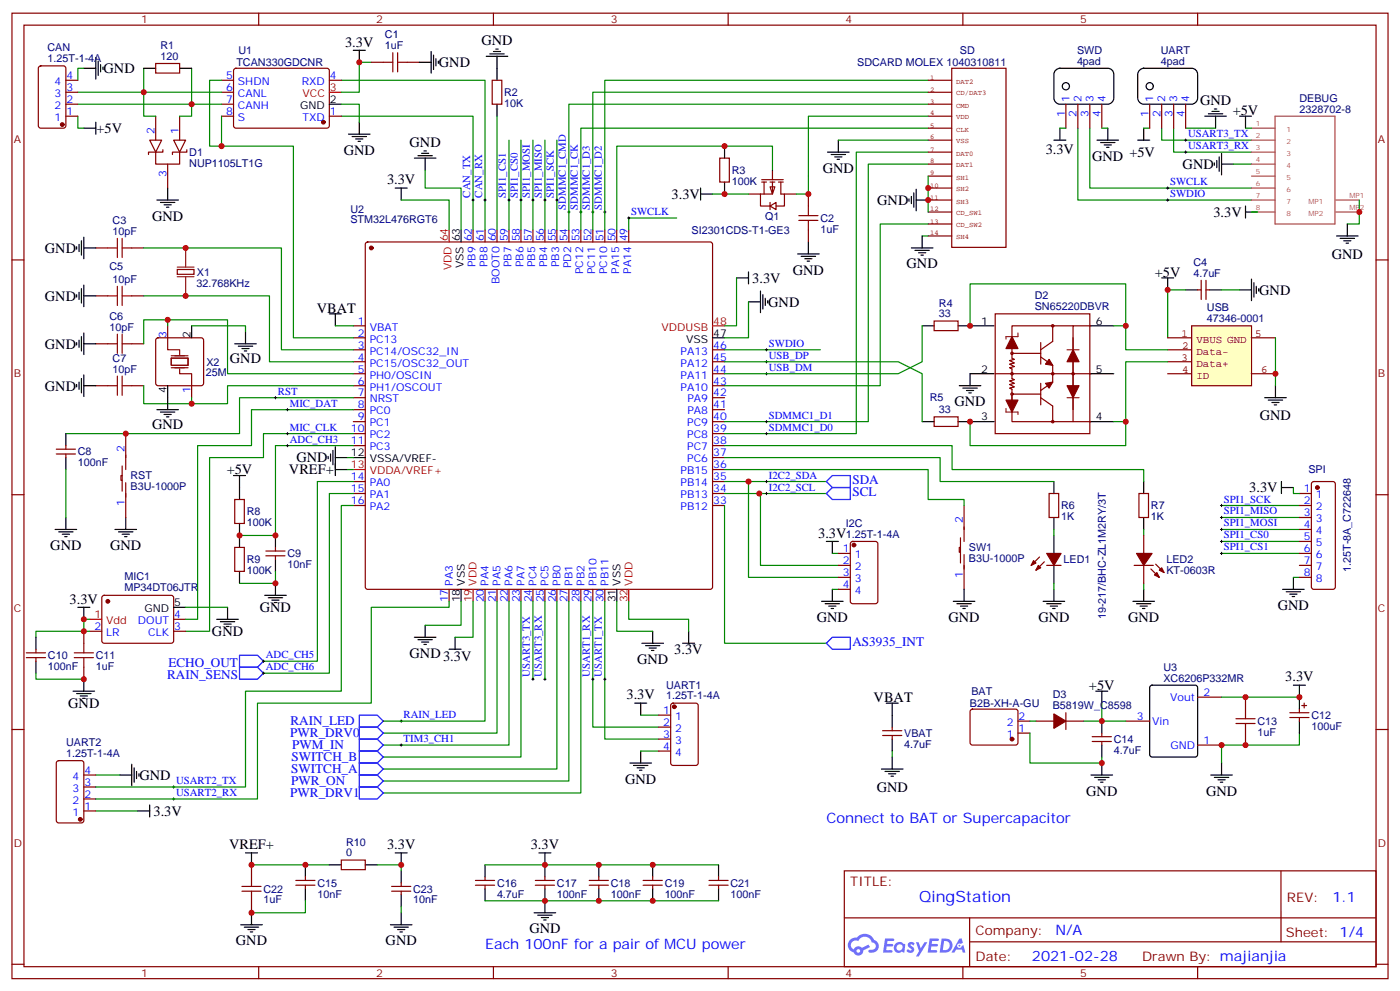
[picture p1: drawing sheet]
<svg xmlns="http://www.w3.org/2000/svg" width="412mm" height="292mm" viewBox="0 0 412 292" stroke-linecap="round" stroke-linejoin="round" font-family="sans-serif">
<defs><g id="words">
<text font-size="4.6" fill="#00f" x="270.8" y="265.5">QingStation</text>
<g font-size="4.2">
<text x="101.7" y="13.7">3.3V</text>
<text x="141.8" y="13.4">GND</text>
<text x="30.5" y="21.5">GND</text>
<text x="129.3" y="19.8">GND</text>
<text x="353.5" y="31">GND</text>
<text x="363.1" y="33.9">+5V</text>
<text x="28.4" y="39.2">+5V</text>
<text x="101.3" y="45.6">GND</text>
<text x="120.7" y="43.4">GND</text>
<text x="308" y="45.2">3.3V</text>
<text x="321.7" y="47.4">GND</text>
<text x="332.7" y="46.2">+5V</text>
<text x="242.4" y="50.9">GND</text>
<text x="348.4" y="49.8">GND</text>
<text x="114" y="54.3">3.3V</text>
<text x="197.9" y="58.6">3.3V</text>
<text x="44.8" y="65">GND</text>
<text x="258.4" y="60.3">GND</text>
<text x="357.4" y="63.9">3.3V</text>
<text x="13.2" y="74.5">GND</text>
<text x="392.3" y="76.2">GND</text>
<text x="221.6" y="83.3">3.3V</text>
<text x="233.5" y="80.9">GND</text>
<text x="267.1" y="79">GND</text>
<text x="340.2" y="81.5">+5V</text>
<text x="13.2" y="88.6">GND</text>
<text x="370.9" y="86.8">GND</text>
<text x="93.3" y="92.1">VBAT</text>
<text x="226.3" y="90.3">GND</text>
<text x="13.2" y="102.7">GND</text>
<text x="67.7" y="106.9">GND</text>
<text x="13.2" y="115">GND</text>
<text x="281.2" y="119.7">GND</text>
<text x="371.1" y="123.8">GND</text>
<text x="44.8" y="126.3">GND</text>
<text x="87.3" y="136.2">GND</text>
<text x="66.8" y="139.7">+5V</text>
<text x="85.1" y="139.7">VREF+</text>
<text x="368" y="145">3.3V</text>
<text x="14.8" y="161.9">GND</text>
<text x="32.5" y="161.9">GND</text>
<text x="241" y="158.4">3.3V</text>
<text x="20.5" y="177.8">3.3V</text>
<text x="376.4" y="179.6">GND</text>
<text x="76.6" y="180.3">GND</text>
<text x="240.6" y="183.2">GND</text>
<text x="279.4" y="183.1">GND</text>
<text x="305.9" y="183.1">GND</text>
<text x="332.3" y="183.1">GND</text>
<text x="62.4" y="187.3">GND</text>
<text x="120.7" y="193.8">GND3.3V</text>
<text x="187.7" y="195.5">GND</text>
<text x="198.6" y="192.6">3.3V</text>
<text x="320.8" y="203.2">+5V</text>
<text x="378.6" y="200.7">3.3V</text>
<text x="20.1" y="208.5">GND</text>
<text x="184.6" y="206">3.3V</text>
<text x="257.4" y="206.7">VBAT</text>
<text x="41.1" y="229.7">GND</text>
<text x="184.2" y="230.8">GND</text>
<text x="258.2" y="233.2">GND</text>
<text x="320" y="234.3">GND</text>
<text x="355.3" y="234.3">GND</text>
<text x="45.2" y="240.3">3.3V</text>
<text x="67.5" y="250.1">VREF+</text>
<text x="114" y="250.1">3.3V</text>
<text x="156.3" y="250.1">3.3V</text>
<text x="155.9" y="274.8">GND</text>
<text x="69.5" y="278.3">GND</text>
<text x="113.6" y="278.3">GND</text>
</g>
<g font-size="4.2" fill="#00f">
<text x="243.4" y="242.4">Connect to BAT or Supercapacitor</text>
<text x="392.5" y="265.7">1.1</text>
<text x="310.9" y="275.3">N/A</text>
<text x="142.9" y="279.4">Each 100nF for a pair of MCU power</text>
<text x="304" y="283.1">2021-02-28</text>
</g>
<g font-size="3.9" fill="#00f">
<text x="251.1" y="142.6">SDA</text>
<text x="251.1" y="146.1">SCL</text>
<text x="251.1" y="190.2">AS3935_INT</text>
<text x="49.6" y="196.5">ECHO_OUT</text>
<text x="49.2" y="200">RAIN_SENS</text>
<text x="85.6" y="213.6">RAIN_LED</text>
<text x="85.5" y="217.1">PWR_DRV0</text>
<text x="86.1" y="220.7">PWM_IN</text>
<text x="85.7" y="227.7">SWITCH_A</text>
<text x="85.8" y="224.2">SWITCH_B</text>
<text x="85.7" y="231.2">PWR_ON</text>
<text x="85.5" y="234.8">PWR_DRV1</text>
</g>
<g font-size="3.9" fill="#800">
<text x="250.5" y="261.1">TITLE:</text>
<text x="379.1" y="265.7">REV:</text>
<text x="287.4" y="275.3">Company:</text>
<text x="378.7" y="275.9">Sheet: 1/4</text>
<text x="287.4" y="282.9">Date:</text>
<text x="336.4" y="283">Drawn By: majianjia</text>
</g>
<g font-size="3.2" fill="#800">
<text x="41.6" y="6.9">1</text>
<text x="110.8" y="6.9">2</text>
<text x="179.9" y="6.9">3</text>
<text x="249.1" y="6.9">4</text>
<text x="318.2" y="6.9">5</text>
<text x="4.1" y="42">A</text>
<text x="405.9" y="42">A</text>
<text x="4.1" y="111.1">B</text>
<text x="405.9" y="111.1">B</text>
<text x="4.1" y="180.3">C</text>
<text x="405.9" y="180.3">C</text>
<text x="4.1" y="249.4">D</text>
<text x="405.9" y="249.4">D</text>
<text x="41.6" y="287.7">1</text>
<text x="110.8" y="287.7">2</text>
<text x="179.9" y="287.7">3</text>
<text x="249.1" y="287.7">4</text>
<text x="318.2" y="287.7">5</text>
</g>
<g font-size="3.2" fill="#000080">
<text x="113.4" y="11.3">C1</text>
<text x="14" y="15.1">CAN</text>
<text x="47.3" y="17.6">120</text>
<text x="47.3" y="14.4">R1</text>
<text x="70.2" y="15.9">U1</text>
<text x="113.4" y="14.5">1uF</text>
<text x="282.8" y="15.9">SD</text>
<text x="317.3" y="15.9">SWD</text>
<text x="341.9" y="15.9">UART</text>
<text x="14" y="18.3">1.25T-1-4A</text>
<text x="69.6" y="19.5">TCAN330GDCNR</text>
<text x="252.5" y="19.5">SDCARD MOLEX 1040310811</text>
<text x="317.3" y="19.1">4pad</text>
<text x="341.9" y="19.1">4pad</text>
<text x="148.5" y="28.3">R2</text>
<text x="382.8" y="30">DEBUG</text>
<text x="148.5" y="31.5">10K</text>
<text x="382.8" y="33.2">2328702-8</text>
<text x="55.7" y="45.9">D1</text>
<text x="55.7" y="49.1">NUP1105LT1G</text>
<text x="215.6" y="51.3">R3</text>
<text x="215.5" y="54.4">100K</text>
<text x="103.2" y="65.6">STM32L476RGT6</text>
<text x="103.2" y="62.6">U2</text>
<text x="225.4" y="64.7">Q1</text>
<text x="241.7" y="65.4">C2</text>
<text x="33.2" y="66">C3</text>
<text x="33.2" y="69.1">10pF</text>
<text x="203.7" y="68.8">SI2301CDS-T1-GE3</text>
<text x="241.7" y="68.5">1uF</text>
<text x="32.3" y="79.5">C5</text>
<text x="33.2" y="83.3">10pF</text>
<text x="58" y="81.3">X1</text>
<text x="351.5" y="81.5">4.7uF</text>
<text x="351.5" y="78.3">C4</text>
<text x="57.9" y="84.4">32.768KHz</text>
<text x="304.8" y="88.2">D2</text>
<text x="32.3" y="94.2">C6</text>
<text x="276.6" y="93.5">33</text>
<text x="276.6" y="90.3">R4</text>
<text x="304.8" y="91.3">SN65220DBVR</text>
<text x="355.5" y="94.9">47346-0001</text>
<text x="355.5" y="91.7">USB</text>
<text x="32.3" y="97.4">10pF</text>
<text x="33.2" y="106.6">C7</text>
<text x="60.8" y="107.7">X2</text>
<text x="33.2" y="109.7">10pF</text>
<text x="60.7" y="110.8">25M</text>
<text x="273.9" y="118.2">R5</text>
<text x="276.6" y="121.7">33</text>
<text x="22.9" y="137.3">100nF</text>
<text x="22.9" y="134.1">C8</text>
<text x="38.5" y="141.2">RST</text>
<text x="385.4" y="139.4">SPI</text>
<text x="38.5" y="144.4">B3U-1000P</text>
<text x="72.7" y="155">100K</text>
<text x="72.7" y="151.8">R8</text>
<text x="249.1" y="155.2">I2C</text>
<text x="312.6" y="153.2">1K</text>
<text x="312.6" y="150">R6</text>
<text x="339" y="153.2">1K</text>
<text x="339" y="150">R7</text>
<text x="249.1" y="158.3">1.25T-1-4A</text>
<text x="72.7" y="165.9">R9</text>
<text x="84.7" y="167.3">10nF</text>
<text x="84.7" y="164.1">C9</text>
<text x="285.4" y="165.6">B3U-1000P</text>
<text x="285.4" y="162.4">SW1</text>
<text x="313.3" y="165.9">LED1</text>
<text x="343.6" y="165.9">LED2</text>
<text x="36.6" y="170.9">MIC1</text>
<text x="72.7" y="169.1">100K</text>
<text x="343.6" y="169">KT-0603R</text>
<text x="397.9" y="168.4" transform="rotate(-90 397.9 168.4)">1.25T-8A_C722648</text>
<text x="36.6" y="174.2">MP34DT06JTR</text>
<text x="325.7" y="182.4" transform="rotate(-90 325.7 182.4)">19-217/BHC-ZL1M2RY/3T</text>
<text x="14.1" y="197.3">100nF</text>
<text x="14.1" y="194.1">C10</text>
<text x="28.2" y="197.3">1uF</text>
<text x="28.2" y="194.1">C11</text>
<text x="342.7" y="197.6">U3</text>
<text x="196.2" y="202.8">UART1</text>
<text x="342.7" y="200.7">XC6206P332MR</text>
<text x="196.2" y="205.9">1.25T-1-4A</text>
<text x="285.7" y="208.2">B2B-XH-A-GU</text>
<text x="286.1" y="204.7">BAT</text>
<text x="310.1" y="208.8">B5819W_C8598</text>
<text x="310.1" y="205.7">D3</text>
<text x="370.4" y="213.5">C13</text>
<text x="386.3" y="215">100uF</text>
<text x="386.3" y="211.7">C12</text>
<text x="19.5" y="219.8">UART2</text>
<text x="266.3" y="220.2">4.7uF</text>
<text x="266.4" y="217">VBAT</text>
<text x="328.1" y="222">4.7uF</text>
<text x="328.1" y="218.8">C14</text>
<text x="370.4" y="216.7">1uF</text>
<text x="19.5" y="223">1.25T-1-4A</text>
<text x="102" y="249.1">R10</text>
<text x="102" y="252.2">0</text>
<text x="77.6" y="262.9">C22</text>
<text x="93.5" y="261.1">C15</text>
<text x="121.7" y="262.9">C23</text>
<text x="146.4" y="261.1">C16</text>
<text x="164" y="261.1">C17</text>
<text x="179.9" y="261.1">C18</text>
<text x="195.8" y="261.1">C19</text>
<text x="215.2" y="261.1">C21</text>
<text x="77.6" y="266.1">1uF</text>
<text x="93.5" y="264.3">10nF</text>
<text x="121.7" y="266.1">10nF</text>
<text x="146.4" y="264.3">4.7uF</text>
<text x="164" y="264.3">100nF</text>
<text x="179.9" y="264.3">100nF</text>
<text x="195.8" y="264.3">100nF</text>
<text x="215.2" y="264.3">100nF</text>
</g>
<g font-size="3.2" fill="#00f">
<text x="19.6" y="23.3">4</text>
<text x="66.6" y="23.3">5</text>
<text x="97.2" y="23.3">4</text>
<text x="16.1" y="28.6">3</text>
<text x="16.1" y="25">4</text>
<text x="19.6" y="26.8">3</text>
<text x="66.6" y="26.8">6</text>
<text x="70.1" y="25">SHDN</text>
<text x="70.1" y="28.6">CANL</text>
<text x="88.9" y="25">RXD</text>
<text x="315" y="30" transform="rotate(-90 315 30)">1</text>
<text x="318.6" y="30" transform="rotate(-90 318.6 30)">2</text>
<text x="322.1" y="30" transform="rotate(-90 322.1 30)">3</text>
<text x="325.6" y="30" transform="rotate(-90 325.6 30)">4</text>
<text x="339.7" y="30" transform="rotate(-90 339.7 30)">1</text>
<text x="343.3" y="30" transform="rotate(-90 343.3 30)">2</text>
<text x="346.8" y="30" transform="rotate(-90 346.8 30)">3</text>
<text x="350.3" y="30" transform="rotate(-90 350.3 30)">4</text>
<text x="16.1" y="35.6">1</text>
<text x="16.1" y="32.1">2</text>
<text x="19.6" y="33.9">1</text>
<text x="19.6" y="30.3">2</text>
<text x="66.6" y="30.3">7</text>
<text x="66.6" y="33.9">8</text>
<text x="70.1" y="32.1">CANH</text>
<text x="70.1" y="35.6">S</text>
<text x="89.1" y="35.6">TXD</text>
<text x="97.2" y="33.9">1</text>
<text x="313.6" y="34.5" transform="rotate(-90 313.6 34.5)">1</text>
<text x="317.1" y="34.5" transform="rotate(-90 317.1 34.5)">2</text>
<text x="320.7" y="34.5" transform="rotate(-90 320.7 34.5)">3</text>
<text x="324.2" y="34.5" transform="rotate(-90 324.2 34.5)">4</text>
<text x="338.3" y="34.5" transform="rotate(-90 338.3 34.5)">1</text>
<text x="341.8" y="34.5" transform="rotate(-90 341.8 34.5)">2</text>
<text x="345.4" y="34.5" transform="rotate(-90 345.4 34.5)">3</text>
<text x="348.9" y="34.5" transform="rotate(-90 348.9 34.5)">4</text>
<text x="45.5" y="39.5" transform="rotate(-90 45.5 39.5)">2</text>
<text x="52.6" y="39.5" transform="rotate(-90 52.6 39.5)">1</text>
<text x="350" y="40.4">USART3_TX</text>
<text x="350" y="43.9">USART3_RX</text>
<text x="49" y="52.1" transform="rotate(-90 49 52.1)">3</text>
<text x="138.5" y="58.2" transform="rotate(-90 138.5 58.2)">CAN_TX</text>
<text x="142" y="58.2" transform="rotate(-90 142 58.2)">CAN_RX</text>
<text x="149" y="58.2" transform="rotate(-90 149 58.2)">SPI1_CS1</text>
<text x="152.6" y="58.2" transform="rotate(-90 152.6 58.2)">SPI1_CS0</text>
<text x="156.1" y="58.2" transform="rotate(-90 156.1 58.2)">SPI1_MOSI</text>
<text x="159.6" y="58.2" transform="rotate(-90 159.6 58.2)">SPI1_MISO</text>
<text x="163.2" y="58.2" transform="rotate(-90 163.2 58.2)">SPI1_SCK</text>
<text x="344.7" y="58">SWDIO</text>
<text x="344.7" y="54.5">SWCLK</text>
<text x="166.7" y="61.7" transform="rotate(-90 166.7 61.7)">SDMMC1_CMD</text>
<text x="170.2" y="61.7" transform="rotate(-90 170.2 61.7)">SDMMC1_CK</text>
<text x="173.7" y="61.7" transform="rotate(-90 173.7 61.7)">SDMMC1_D3</text>
<text x="177.3" y="61.7" transform="rotate(-90 177.3 61.7)">SDMMC1_D2</text>
<text x="185.9" y="63.3">SWCLK</text>
<text x="139" y="71.1" transform="rotate(-90 139 71.1)">62</text>
<text x="142.5" y="71.1" transform="rotate(-90 142.5 71.1)">61</text>
<text x="146" y="71.1" transform="rotate(-90 146 71.1)">60</text>
<text x="149.6" y="71.1" transform="rotate(-90 149.6 71.1)">59</text>
<text x="153.1" y="71.1" transform="rotate(-90 153.1 71.1)">58</text>
<text x="156.6" y="71.1" transform="rotate(-90 156.6 71.1)">57</text>
<text x="160.2" y="71.1" transform="rotate(-90 160.2 71.1)">56</text>
<text x="163.7" y="71.1" transform="rotate(-90 163.7 71.1)">55</text>
<text x="167.2" y="71.1" transform="rotate(-90 167.2 71.1)">54</text>
<text x="170.7" y="71.1" transform="rotate(-90 170.7 71.1)">53</text>
<text x="174.3" y="71.1" transform="rotate(-90 174.3 71.1)">52</text>
<text x="177.8" y="71.1" transform="rotate(-90 177.8 71.1)">51</text>
<text x="181.3" y="71.1" transform="rotate(-90 181.3 71.1)">50</text>
<text x="184.9" y="71.1" transform="rotate(-90 184.9 71.1)">49</text>
<text x="140.1" y="78.7" transform="rotate(-90 140.1 78.7)">PB9</text>
<text x="143.6" y="78.7" transform="rotate(-90 143.6 78.7)">PB8</text>
<text x="147.1" y="83.7" transform="rotate(-90 147.1 83.7)">BOOT0</text>
<text x="150.6" y="78.7" transform="rotate(-90 150.6 78.7)">PB7</text>
<text x="154.2" y="78.7" transform="rotate(-90 154.2 78.7)">PB6</text>
<text x="157.7" y="78.7" transform="rotate(-90 157.7 78.7)">PB5</text>
<text x="161.2" y="78.7" transform="rotate(-90 161.2 78.7)">PB4</text>
<text x="164.7" y="78.7" transform="rotate(-90 164.7 78.7)">PB3</text>
<text x="168.3" y="78.9" transform="rotate(-90 168.3 78.9)">PD2</text>
<text x="171.8" y="80.7" transform="rotate(-90 171.8 80.7)">PC12</text>
<text x="175.3" y="80.7" transform="rotate(-90 175.3 80.7)">PC11</text>
<text x="178.9" y="80.7" transform="rotate(-90 178.9 80.7)">PC10</text>
<text x="182.4" y="80.7" transform="rotate(-90 182.4 80.7)">PA15</text>
<text x="185.9" y="80.7" transform="rotate(-90 185.9 80.7)">PA14</text>
<text x="105.4" y="95.6">1</text>
<text x="49" y="99.5" transform="rotate(-90 49 99.5)">3</text>
<text x="105.4" y="99.1">2</text>
<text x="108.9" y="97.4">VBAT</text>
<text x="108.9" y="100.9">PC13</text>
<text x="105.4" y="102.7">3</text>
<text x="105.4" y="106.2">4</text>
<text x="108.9" y="104.4">PC14/OSC32_IN</text>
<text x="108.9" y="108">PC15/OSC32_OUT</text>
<text x="200.5" y="108">PA12</text>
<text x="200.5" y="104.4">PA13</text>
<text x="210.1" y="106.2">45</text>
<text x="210.1" y="102.7">46</text>
<text x="226.5" y="105.7">USB_DP</text>
<text x="226.5" y="102.1">SWDIO</text>
<text x="105.4" y="109.7">5</text>
<text x="105.4" y="113.2">6</text>
<text x="108.9" y="111.5">PH0/OSCIN</text>
<text x="200.5" y="111.5">PA11</text>
<text x="210.1" y="113.2">43</text>
<text x="210.1" y="109.7">44</text>
<text x="226.5" y="109.2">USB_DM</text>
<text x="56.1" y="115.6" transform="rotate(-90 56.1 115.6)">1</text>
<text x="81.8" y="116.2">RST</text>
<text x="85.4" y="119.8">MIC_DAT</text>
<text x="105.4" y="116.8">7</text>
<text x="108.9" y="115">PH1/OSCOUT</text>
<text x="108.9" y="118.5">NRST</text>
<text x="200.5" y="115">PA10</text>
<text x="202.5" y="118.5">PA9</text>
<text x="210.1" y="116.8">42</text>
<text x="105.4" y="120.3">8</text>
<text x="105.4" y="123.8">9</text>
<text x="108.9" y="122.1">PC0</text>
<text x="108.9" y="125.6">PC1</text>
<text x="202.5" y="125.6">PC9</text>
<text x="202.5" y="122.1">PA8</text>
<text x="210.1" y="123.8">40</text>
<text x="210.1" y="120.3">41</text>
<text x="226.5" y="123.3">SDMMC1_D1</text>
<text x="85.4" y="130.4">ADC_CH3</text>
<text x="85.4" y="126.8">MIC_CLK</text>
<text x="103.4" y="127.4">10</text>
<text x="103.4" y="130.9">11</text>
<text x="108.9" y="129.1">PC2</text>
<text x="202.5" y="129.1">PC8</text>
<text x="210.1" y="130.9">38</text>
<text x="210.1" y="127.4">39</text>
<text x="226.5" y="126.8">SDMMC1_D0</text>
<text x="36.7" y="133" transform="rotate(-90 36.7 133)">2</text>
<text x="108.9" y="132.6">PC3</text>
<text x="202.5" y="136.2">PC6</text>
<text x="202.5" y="132.6">PC7</text>
<text x="210.1" y="137.9">36</text>
<text x="210.1" y="134.4">37</text>
<text x="103.4" y="141.5">14</text>
<text x="108.9" y="143.2">PA0</text>
<text x="200.5" y="143.2">PB14</text>
<text x="200.5" y="139.7">PB15</text>
<text x="210.1" y="141.5">35</text>
<text x="226.5" y="140.9">I2C2_SDA</text>
<text x="36.7" y="149.1" transform="rotate(-90 36.7 149.1)">1</text>
<text x="103.4" y="145">15</text>
<text x="103.4" y="148.5">16</text>
<text x="108.9" y="146.8">PA1</text>
<text x="200.5" y="146.8">PB13</text>
<text x="210.1" y="148.5">33</text>
<text x="210.1" y="145">34</text>
<text x="226.5" y="144.5">I2C2_SCL</text>
<text x="360.5" y="148">SPI1_SCK</text>
<text x="384.1" y="145">1</text>
<text x="384.1" y="148.5">2</text>
<text x="387.6" y="146.8">1</text>
<text x="108.9" y="150.3">PA2</text>
<text x="200.5" y="150.3">PB12</text>
<text x="283.6" y="154.2" transform="rotate(-90 283.6 154.2)">2</text>
<text x="360.5" y="151.5">SPI1_MISO</text>
<text x="360.5" y="155">SPI1_MOSI</text>
<text x="384.1" y="152">3</text>
<text x="384.1" y="155.6">4</text>
<text x="387.6" y="150.3">2</text>
<text x="387.6" y="153.8">3</text>
<text x="360.5" y="158.6">SPI1_CS0</text>
<text x="384.1" y="159.1">5</text>
<text x="387.6" y="157.3">4</text>
<text x="387.6" y="160.9">5</text>
<text x="248.3" y="162.6">1</text>
<text x="248.3" y="166.2">2</text>
<text x="251.8" y="164.4">1</text>
<text x="251.8" y="167.9">2</text>
<text x="360.5" y="162.1">SPI1_CS1</text>
<text x="384.1" y="162.6">6</text>
<text x="384.1" y="166.2">7</text>
<text x="387.6" y="164.4">6</text>
<text x="387.6" y="167.9">7</text>
<text x="133.3" y="172.5" transform="rotate(-90 133.3 172.5)">PA3</text>
<text x="143.9" y="172.5" transform="rotate(-90 143.9 172.5)">PA4</text>
<text x="147.5" y="172.5" transform="rotate(-90 147.5 172.5)">PA5</text>
<text x="151" y="172.5" transform="rotate(-90 151 172.5)">PA6</text>
<text x="154.5" y="172.5" transform="rotate(-90 154.5 172.5)">PA7</text>
<text x="158" y="172.5" transform="rotate(-90 158 172.5)">PC4</text>
<text x="161.6" y="172.5" transform="rotate(-90 161.6 172.5)">PC5</text>
<text x="165.1" y="172.5" transform="rotate(-90 165.1 172.5)">PB0</text>
<text x="168.6" y="172.5" transform="rotate(-90 168.6 172.5)">PB1</text>
<text x="172.2" y="172.5" transform="rotate(-90 172.2 172.5)">PB2</text>
<text x="175.7" y="172.5" transform="rotate(-90 175.7 172.5)">PB10</text>
<text x="179.2" y="172.5" transform="rotate(-90 179.2 172.5)">PB11</text>
<text x="248.3" y="169.7">3</text>
<text x="248.3" y="173.2">4</text>
<text x="251.8" y="171.4">3</text>
<text x="283.6" y="170.3" transform="rotate(-90 283.6 170.3)">1</text>
<text x="384.1" y="169.7">8</text>
<text x="387.6" y="171.4">8</text>
<text x="131.9" y="177.4" transform="rotate(-90 131.9 177.4)">17</text>
<text x="142.5" y="177.4" transform="rotate(-90 142.5 177.4)">20</text>
<text x="146" y="177.4" transform="rotate(-90 146 177.4)">21</text>
<text x="149.6" y="177.4" transform="rotate(-90 149.6 177.4)">22</text>
<text x="153.1" y="177.4" transform="rotate(-90 153.1 177.4)">23</text>
<text x="156.6" y="177.4" transform="rotate(-90 156.6 177.4)">24</text>
<text x="160.2" y="177.4" transform="rotate(-90 160.2 177.4)">25</text>
<text x="163.7" y="177.4" transform="rotate(-90 163.7 177.4)">26</text>
<text x="167.2" y="177.4" transform="rotate(-90 167.2 177.4)">27</text>
<text x="170.7" y="177.4" transform="rotate(-90 170.7 177.4)">28</text>
<text x="174.3" y="177.4" transform="rotate(-90 174.3 177.4)">29</text>
<text x="177.8" y="177.4" transform="rotate(-90 177.8 177.4)">30</text>
<text x="251.8" y="175">4</text>
<text x="27.8" y="185.6">2</text>
<text x="40.6" y="183.8">DOUT</text>
<text x="51.3" y="185.6">3</text>
<text x="51.3" y="182">4</text>
<text x="31.3" y="187.3">LR</text>
<text x="43.7" y="187.3">CLK</text>
<text x="78.3" y="193.9">ADC_CH5</text>
<text x="78.3" y="197.4">ADC_CH6</text>
<text x="156.1" y="199.3" transform="rotate(-90 156.1 199.3)">USART3_TX</text>
<text x="159.6" y="199.3" transform="rotate(-90 159.6 199.3)">USART3_RX</text>
<text x="173.7" y="199.3" transform="rotate(-90 173.7 199.3)">USART1_RX</text>
<text x="177.3" y="199.3" transform="rotate(-90 177.3 199.3)">USART1_TX</text>
<text x="344.7" y="206.4">Vout</text>
<text x="354.5" y="205">2</text>
<text x="118.9" y="211.5">RAIN_LED</text>
<text x="195.4" y="210.3">1</text>
<text x="195.4" y="213.8">2</text>
<text x="198.9" y="212">1</text>
<text x="198.9" y="215.5">2</text>
<text x="296.5" y="213.8">2</text>
<text x="300" y="215.5">1</text>
<text x="300" y="212">2</text>
<text x="334.9" y="212">3</text>
<text x="339.4" y="213.4">Vin</text>
<text x="118.9" y="218.5">TIM3_CH1</text>
<text x="195.4" y="217.3">3</text>
<text x="195.4" y="220.8">4</text>
<text x="198.9" y="219.1">3</text>
<text x="296.5" y="217.3">1</text>
<text x="344.8" y="220.5">GND</text>
<text x="354.5" y="219.1">1</text>
<text x="24.9" y="227.9">4</text>
<text x="198.9" y="222.6">4</text>
<text x="21.4" y="233.2">3</text>
<text x="21.4" y="229.7">4</text>
<text x="24.9" y="231.4">3</text>
<text x="51.9" y="230.9">USART2_TX</text>
<text x="21.4" y="236.7">2</text>
<text x="24.9" y="238.5">1</text>
<text x="24.9" y="234.9">2</text>
<text x="51.9" y="234.4">USART2_RX</text>
<text x="21.4" y="240.2">1</text>
</g>
<g font-size="3.2" fill="#f00">
<text x="89.1" y="28.6">VCC</text>
<text x="97.2" y="26.8">3</text>
<text x="131.9" y="71.1" transform="rotate(-90 131.9 71.1)">64</text>
<text x="133" y="79.6" transform="rotate(-90 133 79.6)">VDD</text>
<text x="210.1" y="95.6">48</text>
<text x="194.9" y="97.4">VDDUSB</text>
<text x="103.4" y="137.9">13</text>
<text x="108.9" y="139.7">VDDA/VREF+</text>
<text x="140.4" y="172.5" transform="rotate(-90 140.4 172.5)">VDD</text>
<text x="186.3" y="172.5" transform="rotate(-90 186.3 172.5)">VDD</text>
<text x="139" y="177.4" transform="rotate(-90 139 177.4)">19</text>
<text x="184.9" y="177.4" transform="rotate(-90 184.9 177.4)">32</text>
<text x="27.8" y="182">1</text>
<text x="31.3" y="183.8">Vdd</text>
</g>
<g font-size="3.2">
<text x="88.4" y="32.1">GND</text>
<text x="97.2" y="30.3">2</text>
<text x="135.5" y="71.1" transform="rotate(-90 135.5 71.1)">63</text>
<text x="136.5" y="79.1" transform="rotate(-90 136.5 79.1)">VSS</text>
<text x="289" y="95.6">1</text>
<text x="322.8" y="95.6">6</text>
<text x="56.1" y="99.5" transform="rotate(-90 56.1 99.5)">2</text>
<text x="202.1" y="100.9">VSS</text>
<text x="210.1" y="99.1">47</text>
<text x="289" y="109.7">2</text>
<text x="322.8" y="109.7">5</text>
<text x="49" y="115.6" transform="rotate(-90 49 115.6)">4</text>
<text x="289" y="123.8">3</text>
<text x="322.8" y="123.8">4</text>
<text x="103.4" y="134.4">12</text>
<text x="108.9" y="136.2">VSSA/VREF-</text>
<text x="136.9" y="172.5" transform="rotate(-90 136.9 172.5)">VSS</text>
<text x="182.7" y="172.5" transform="rotate(-90 182.7 172.5)">VSS</text>
<text x="51.3" y="178.5">5</text>
<text x="135.5" y="177.4" transform="rotate(-90 135.5 177.4)">18</text>
<text x="181.3" y="177.4" transform="rotate(-90 181.3 177.4)">31</text>
<text x="42.6" y="180.3">GND</text>
</g>
<g font-size="3.2" fill="#840000">
<text x="348.1" y="99.1">1</text>
<text x="352.4" y="101">VBUS GND</text>
<text x="369.7" y="99.1">5</text>
<text x="348.1" y="106.2">3</text>
<text x="348.2" y="102.7">2</text>
<text x="352.4" y="104.5">Data-</text>
<text x="348.2" y="109.7">4</text>
<text x="352.4" y="108">Data+</text>
<text x="352.4" y="111.6">ID</text>
<text x="371.5" y="109.7">6</text>
</g>
<g font-size="2.1" fill="#840000">
<text x="274" y="23.6">1</text>
<text x="274" y="27">2</text>
<text x="281.7" y="24.7">DAT2</text>
<text x="281.7" y="28">CD/DAT3</text>
<text x="274" y="30.7">3</text>
<text x="274" y="34">4</text>
<text x="281.7" y="31.7">CMD</text>
<text x="281.7" y="35.1">VDD</text>
<text x="274" y="37.7">5</text>
<text x="274" y="41.1">6</text>
<text x="281.7" y="38.8">CLK</text>
<text x="274" y="44.8">7</text>
<text x="281.7" y="42.1">VSS</text>
<text x="281.7" y="45.8">DAT0</text>
<text x="274" y="48.1">8</text>
<text x="274" y="51.6">9</text>
<text x="281.7" y="49.2">DAT1</text>
<text x="281.7" y="52.9">SH1</text>
<text x="274" y="55.4">10</text>
<text x="274" y="58.9">11</text>
<text x="281.7" y="56.2">SH2</text>
<text x="281.7" y="59.9">SH3</text>
<text x="274" y="62.2">12</text>
<text x="274" y="65.9">13</text>
<text x="281.7" y="63.3">CD_SW1</text>
<text x="274" y="69.3">14</text>
<text x="281.7" y="67">CD_SW2</text>
<text x="281.7" y="70.4">SH4</text>
</g>
<g font-size="2.1" fill="#a54b4b">
<text x="370" y="37.1">1</text>
<text x="370" y="40.6">2</text>
<text x="379" y="38.8">1</text>
<text x="370" y="44.1">3</text>
<text x="370" y="47.6">4</text>
<text x="379" y="42.3">2</text>
<text x="379" y="45.8">3</text>
<text x="370" y="51.2">5</text>
<text x="379" y="49.4">4</text>
<text x="379" y="52.9">5</text>
<text x="370" y="54.7">6</text>
<text x="370" y="58.2">7</text>
<text x="379" y="56.4">6</text>
<text x="379" y="60">7</text>
<text x="385.5" y="60">MP1</text>
<text x="397.5" y="58.2">MP1</text>
<text x="370" y="61.7">8</text>
<text x="379" y="63.5">8</text>
<text x="385.5" y="63.5">MP2</text>
<text x="397.5" y="61.7">MP2</text>
</g>
</g></defs>
<g fill="none" stroke="#870000" stroke-width=".35">
<path d="M3.5 3.9h405.4v284.3h-405.4zM7.1 7.4h398.2v277.3h-398.2zM76.2 3.9v3.5M145.3 3.9v3.5M214.5 3.9v3.5M283.6 3.9v3.5M352.8 3.9v3.5M3.5 76.6h3.6M405.3 76.6h3.6M3.5 145.7h3.6M405.3 145.7h3.6M3.5 214.8h3.6"/>
<path d="M405.3 214.8h3.6M248.7 256.5h156.6v28.2h-156.6zM377.3 256.5v20.9M248.7 270.3h156.5M285.6 277.4h119.6M285.6 270.3v14.1M3.5 284h3.6M76.2 284.7v3.5M145.3 284.7v3.5M214.5 284.7v3.5M283.6 284.7v3.5M352.8 284.7v3.5"/>
<path d="M405.3 284h3.6"/>
</g>
<g fill="#5487ff">
<path d="M267.7 277.6a1.22 1.22 0 0 1 1.7 .3l-.4 .6a.47 .47 0 0 0-.3-.4 .47 .47 0 0 0-.5 .2l.1 .2a1.14 1.14 0 0 1 .8 1.8 1.14 1.14 0 0 1-1.9-.1l-.2-.1 .5-.6 .7 .4a.29 .29 0 0 0 .3-.2 .29 .29 0 0 0-.2-.3 1.04 1.04 0 0 1-.6-1.8z"/>
<path d="M260.7 276.4h2.4l.3 .2-.2 .5h-1.8l-.1 .9h1.5l.3 .4-.3 .3h-1.6l-.2 1.1 1.7 .1 .2 .3-.2 .3-2.6 .1z"/>
<path d="M273.8 276.4h2.4l.3 .2-.1 .5h-1.8l-.2 .9h1.6l.3 .4-.4 .3h-1.6l-.1 1.1 1.7 .1 .2 .3-.2 .3h-2.6z"/>
<path d="M282.6 276.4h.7l.3 1.3-.6 .3a.69 .69 0 0 0-1 .2 .69 .69 0 0 0 .4 1 .69 .69 0 0 0 .9-.6l.5-.3 .6 2.2h-.8l-.2-.8h-1.8l-.5 .8h-.8z"/>
<path d="M269.8 277.5h.8l.6 1.8 1.1-1.8h.9l-2.6 4.2h-.8l.9-1.6z"/>
<path d="M277.4 276.4l-.6 4.2h1.3a2.11 2.11 0 0 0 2.5-2.2 2.11 2.11 0 0 0-2.5-2zM278.1 277.1a1.39 1.39 0 0 1 1.7 1.5 1.39 1.39 0 0 1-1.8 1.2h-.3z"/>
<path d="M263.7 278a1.54 1.54 0 0 0-.1 2.2 1.54 1.54 0 0 0 2.2 .1l.6 .3 .3-2.3-.2-.3h-.4a1.49 1.49 0 0 0-2.4 0zM264 279a.94 .94 0 0 1 1.8 0 .94 .94 0 0 1-1.8 0z"/>
<path d="M250.4 276.8a2.18 2.18 0 0 0 1.1 3.7 1.44 1.44 0 0 0 1.6 .9 1.44 1.44 0 0 0 1.2-1.5l2-1-.5-.7-1.9 1a1.47 1.47 0 0 0-2.4 .4 1.39 1.39 0 0 1-.7-1.9 1.39 1.39 0 0 1 2-.5 2.12 2.12 0 0 1 2.2-1.3 2.12 2.12 0 0 1 1.9 1.7 1.14 1.14 0 0 1 1.1 1.4 1.14 1.14 0 0 1-1.7 .7 .43 .43 0 0 0-.5 .4 .43 .43 0 0 0 .4 .5 1.98 1.98 0 0 0 2.5-1.3 1.98 1.98 0 0 0-1.2-2.5 3.1 3.1 0 0 0-5.3-.7l-.9 .1zM252.3 280.1a.55 .55 0 0 1 1.1 0 .55 .55 0 0 1-1.1 0z"/>
<circle cx="282.6" cy="278.5" r=".26"/>
</g>
<g fill="none" stroke="#870000" stroke-width=".35">
<path d="M145 23.6h2.8v7.1h-2.8zM28.2 73h3.5M38.8 73h3.5M52.2 79.4h4.9v1.4h-4.9zM107.8 71.5l.5-.2h100.9l.5 .2 .2 .5v100.9l-.2 .5-.5 .2h-100.9l-.5-.3-.2-.4v-100.9zM139.3 67.7v3.6M142.9 67.7v3.6M146.4 67.7v3.6M149.9 67.7v3.6M153.5 67.7v3.6M157 67.7v3.6M160.5 67.7v3.6"/>
<path d="M164 67.7v3.6M167.6 67.7v3.6M171.1 67.7v3.6M174.6 67.7v3.6M178.2 67.7v3.6M181.7 67.7v3.6M185.2 67.7v3.6M28.2 87.1h3.5M38.8 87.1h3.5M46.1 99.7l.5-.2h12.7l.5 .2 .2 .5v12.7l-.3 .5-.4 .2h-12.7l-.5-.2-.2-.5v-12.7zM49.4 96v3.5M104.1 96h3.5"/>
<path d="M104.1 99.5h3.5M28.2 113.6h3.5M28.2 101.2h3.5M38.8 113.6h3.5M38.8 101.2h3.5M56.4 113.6v3.5M104.1 103h3.5M104.1 106.5h3.5M104.1 110.1h3.5M104.1 113.6h3.5M104.1 117.1h3.5M209.9 103h3.5"/>
<path d="M209.9 106.5h3.5M209.9 110.1h3.5M209.9 113.6h3.5M209.9 117.1h3.5M16.6 133.7h5.6M16.6 132.3h5.6M19.4 131.2v1.1M19.4 133.7v1.1M104.1 120.7h3.5M104.1 124.2h3.5M104.1 127.7h3.5M104.1 131.2h3.5"/>
<path d="M209.9 120.7h3.5M209.9 124.2h3.5M209.9 127.7h3.5M209.9 131.2h3.5M209.9 138.3h3.5M209.9 134.8h3.5M104.1 141.8h3.5M104.1 145.3h3.5M104.1 148.9h3.5M209.9 141.8h3.5M209.9 145.3h3.5M209.9 148.9h3.5"/>
<path d="M132.3 173.6v3.5M142.9 173.6v3.5M146.4 173.6v3.5M149.9 173.6v3.5M153.5 173.6v3.5M157 173.6v3.5M160.5 173.6v3.5M164 173.6v3.5M167.6 173.6v3.5M171.1 173.6v3.5M174.6 173.6v3.5M178.2 173.6v3.5"/>
<path d="M74.1 254.7v3.5M87.1 259.3h5.7M90 258.2v1.1M100.5 253.3h7.1v2.8h-7.1zM118.2 260v1.1M140.1 259.3h5.6M142.9 258.2v1.1M157.7 259.3h5.6M160.5 258.2v1.1M173.6 259.3h5.6M176.4 258.2v1.1M189.4 259.3h5.7"/>
<path d="M192.3 258.2v1.1M208.8 259.3h5.7M211.7 258.2v1.1M74.1 265.3v3.5M87.1 260.7h5.7M90 260.7v1.1M115.4 262.5h5.6M115.4 261.1h5.6M118.2 262.5v1M140.1 260.7h5.6M142.9 260.7v1.1M157.7 260.7h5.6"/>
<path d="M160.5 260.7v1.1M173.6 260.7h5.6M176.4 260.7v1.1M189.4 260.7h5.7M192.3 260.7v1.1M208.8 260.7h5.7M211.7 260.7v1.1"/>
</g>
<circle cx="109.4" cy="73" r=".53" fill="#870000" stroke="#870000" stroke-width=".35"/>
<g fill="none" stroke="#000" stroke-width=".35">
<path d="M143.2 16.6h6.4M144.3 15.9h4.2M145.3 15.2h2.2M146 14.5h.8M146.4 16.6v7M146.4 30.7v3.5M116.4 55.4h3.5M118.2 55.4v3.5M122.1 46.6h6.3M123.1 45.9h4.3M124.2 45.2h2.1M124.9 44.5h.7"/>
<path d="M125.2 46.6v3.5M267.8 58.6v.7M268.5 57.9v2.1M269.2 56.8v4.2M269.9 58.9h3.5M269.9 55.7v6.4M22.6 72.7v.7M23.3 72v2.1M24 70.9v4.2M24.7 73h3.5M24.7 69.9v6.3M135.8 67.7v3.6"/>
<path d="M268.5 73h6.3M269.5 73.7h4.3M270.6 74.4h2.1M271.3 75.1h.7M271.6 69.5v3.5M22.6 86.8v.7M23.3 86.1v2.1M24 85v4.3M24 99.1v4.3M24.7 84v6.3M24.7 98.1v6.3M24.7 87.1h3.5"/>
<path d="M56.4 96v3.5M97 92.4h3.5M98.8 92.4v3.6M209.9 99.5h3.5M217 81.8h3.5M220.5 88.9h3.5M220.5 80.1v3.5M224 85.7v6.4M224.7 86.8v4.2M225.4 87.8v2.2M226.1 88.5v.8M22.6 100.9v.7"/>
<path d="M22.6 113.2v.7M23.3 100.2v2.1M23.3 112.5v2.2M24 111.5v4.2M24.7 110.4v6.4M24.7 101.2h3.5M24.7 113.6h3.5M49.4 113.6v3.5M19.4 127.7v3.5M19.4 134.8v3.5M96.7 134.4v.7M97.4 133.7v2.1"/>
<path d="M98.1 132.6v4.3M98.8 134.8h3.5M98.8 138.3h3.5M98.8 131.6v8.5M104.1 134.8h3.5M16.2 155.9h6.4M17.3 156.6h4.2M18.3 157.3h2.2M19 158h.8M19.4 152.4v3.5M33.9 155.9h6.3M34.9 156.6h4.3"/>
<path d="M36 157.3h2.1M36.7 158h.7M37 152.4v3.5M135.8 173.6v3.5M181.7 173.6v3.5M122.1 187.7h6.3M123.1 188.4h4.3M124.2 189.1h2.1M124.9 189.8h.7M125.2 184.2v3.5M132.3 191.2h3.5M134.1 187.7v3.5"/>
<path d="M189.1 189.4h6.3M190.1 190.1h4.3M191.2 190.9h2.1M191.9 191.6h.7M192.3 185.9v3.5M201.1 189.4h3.5M202.8 185.9v3.5M72.3 251.2h3.5M74.1 251.2v3.5M90 254.7v3.5M97 254.7h3.5M107.6 254.7h3.5"/>
<path d="M116.4 251.2h3.5M118.2 251.2v3.5M118.2 256.5v3.5M142.9 254.7v3.5M158.7 251.2h3.6M160.5 251.2v7M176.4 254.7v3.5M192.3 254.7v3.5M211.7 254.7v3.5M70.9 272.3h6.4M72 273h4.2M73 273.8h2.1"/>
<path d="M73.7 274.5h.7M74.1 268.8v3.5M90 261.8v3.5M115 272.3h6.4M116.1 273h4.2M117.1 273.8h2.1M117.8 274.5h.7M118.2 263.5v3.6M118.2 268.8v3.5M142.9 261.8v3.5M157.3 268.8h6.4M158.4 269.5h4.2"/>
<path d="M159.5 270.2h2.1M160.2 270.9h.7M160.5 261.8v7M176.4 261.8v3.5M192.3 261.8v3.5M211.7 261.8v3.5"/>
</g>
<path d="M132.3 67.7v3.6M209.9 96h3.5M104.1 138.3h3.5M139.3 173.6v3.5M185.2 173.6v3.5" fill="none" stroke="#f00" stroke-width=".35"/>
<g fill="none" stroke="#008700" stroke-width=".35">
<path d="M100.5 23.6h42.4v44.1M100.5 34.2h38.8v33.5M146.4 34.2v33.5M273.4 23.6h-95.2v44.1M273.4 27.2h-98.8v40.5M273.4 37.7h-102.3v30M273.4 30.7h-105.8v37M118.2 58.9h14.1v8.8M125.2 50.1v5.3h10.6v12.3M149.9 41.3v26.4M153.5 41.3v26.4M157 41.3v26.4"/>
<path d="M160.5 41.3v26.4M164 41.3v26.4M273.4 44.8h-21.2v82.9h-38.8M273.4 48.3h-17.6v75.9h-42.4M273.4 51.9v10.5M42.3 73h40.6v30h21.2M199.3 64.2h-14.1v3.5M271.6 69.5h1.8M42.3 87.1h37.1v19.4h24.7M49.4 96v-1.8h-7.1v7M49.4 94.2h17.6v15.9h37.1M98.8 96h5.3"/>
<path d="M217 81.8v14.2h-3.6M220.5 88.9v10.6h-7.1M42.3 113.6v5.3h14.1v-1.8M104.1 113.6h-37.1v5.3h-10.6M104.1 117.1h-33.5v10.6h-51.2M213.4 103h28.3M102.3 134.8h1.8M102.3 138.3h1.8M104.1 131.2h-23v26.5h-10.5M104.1 127.7h-26.5v7.1h-15.9v51.1h-7M213.4 145.3h30M213.4 141.8h30"/>
<path d="M135.8 177.1v7.1h-10.6M139.3 177.1v10.6h-5.2M157 177.1v22.9M160.5 177.1v22.9M174.6 177.1v37h19.4M178.2 177.1v40.6h15.8M181.7 177.1v8.8h10.6M185.2 177.1v5.3h17.6v3.5M74.1 254.7h22.9M111.1 254.7h7.1M142.9 254.7h68.8M90 265.3v3.5h-15.9"/>
<path d="M118.2 267.1v1.7M142.9 265.3h68.8"/>
</g>
<path d="M49.4 99.5v3.5h3.5v1.4M50.4 105.5h5v2.1h-5zM50.4 108.3h5M50.4 104.8h5M52.9 108.7v1.4h3.5v3.5" fill="none" stroke="#870012" stroke-width=".35"/>
<path d="M52.2 78.7h4.9M54.7 73v5.7M52.2 81.5h4.9M54.7 81.5v5.6" fill="none" stroke="#8c2424" stroke-width=".35"/>
<g fill="none" stroke="#a10000" stroke-width=".35">
<path d="M31.7 73h2.9M34.6 70.2v5.6M36 73h2.8M36 70.2v5.6M31.7 87.1h2.9M34.6 84.3v5.7M34.6 98.4v5.7M36 84.3v5.7M36 98.4v5.7M36 87.1h2.8M31.7 113.6h2.9M31.7 101.2h2.9"/>
<path d="M34.6 110.8v5.6M36 110.8v5.6M36 113.6h2.8M36 101.2h2.8M74.1 258.2v2.9M71.3 262.5h5.6M71.3 261.1h5.6M74.1 262.5v2.8"/>
</g>
<g fill="none" stroke="#000" stroke-width=".29">
<path d="M139 58.9h.7M139.3 58.6v.7M142.5 58.9h.7M142.9 58.6v.7M149.6 58.9h.7M149.9 58.6v.7M153.1 58.9h.7M153.5 58.6v.7M156.6 58.9h.7M157 58.6v.7M160.2 58.9h.7M160.5 58.6v.7"/>
<path d="M163.7 58.9h.7M164 58.6v.7M167.2 62.4h.7M167.6 62.1v.7M170.7 62.4h.7M171.1 62.1v.7M174.3 62.4h.7M174.6 62.1v.7M177.8 62.4h.7M178.2 62.1v.7M184.9 64.2h.7M185.2 63.9v.7"/>
<path d="M225.4 106.5h.7M225.4 110.1h.7M225.4 103h.7M225.8 102.7v.7M225.8 106.2v.7M225.8 109.7v.7M84.3 131.2h.7M84.3 127.7h.7M84.7 127.4v.7M84.7 130.9v.7M225.4 127.7h.7M225.4 124.2h.7"/>
<path d="M225.8 123.8v.7M225.8 127.4v.7M225.4 141.8h.7M225.4 145.3h.7M225.8 141.5v.7M225.8 145v.7M157 199.7v.7M160.5 199.7v.7M174.6 199.7v.7M178.2 199.7v.7M156.6 200h.7M160.2 200h.7"/>
<path d="M174.3 200h.7M177.8 200h.7"/>
</g>
<g fill="none" stroke="#850000" stroke-width=".35">
<path d="M273.4 23.6h7M273.4 27.2h7M273.4 30.7h7M273.4 34.2h7M273.4 37.7h7M280.4 20.1h15.9v52.7h-15.9zM273.4 41.3h7M273.4 44.8h7M273.4 48.3h7M273.4 51.9h7M273.4 55.4h7M273.4 58.9h7"/>
<path d="M273.4 62.4h7M273.4 66h7M273.4 69.5h7"/>
</g>
<path d="M226.8 55h1.4l-.7 2.2z" fill="#fff" stroke="#870000" stroke-width=".35"/>
<g fill="none" stroke="#870000" stroke-width=".35">
<path d="M212 46.6h2.8v7h-2.8zM220.5 57.2h3.5M224 57.2v3.5h2.8M224.4 52.9h6.3M224.4 53.6h1.4M225.1 53.6v3.6M226.8 59.6v2.1M226.8 53.6h1.4M227.5 53.6v3.6h-3.5M227.5 50.1v2.8M229.3 53.6h1.4M230 53.6v3.6h1.1v3.5h-2.5"/>
<path d="M231.1 57.2h3.5M238.1 57.2v3.5M226.8 60.7l1.8-1.1v2.1zM238.1 67.7v3.6"/>
</g>
<g fill="none" stroke="#000" stroke-width=".35">
<path d="M206.4 57.2h3.5M206.4 55.4v3.5M213.4 43v3.6M213.4 53.6v3.6M243.8 44.8h6.3M244.8 45.5h4.3M245.9 46.2h2.1M246.6 46.9h.7M246.9 41.3v3.5M234.9 74.8h6.4M236 75.5h4.2M237.1 76.2h2.1"/>
<path d="M237.8 76.9h.7M238.1 71.3v3.5"/>
</g>
<path d="M273.4 34.2h-35.3v23h-3.5M209.9 57.2h10.6M227.5 50.1v-7.1h-45.8v24.7M246.9 41.3h26.5" fill="none" stroke="#008700" stroke-width=".35"/>
<path d="M235.3 64.9h5.6M235.3 63.5h5.6M238.1 60.7v2.8M238.1 64.9v2.8" fill="none" stroke="#a10000" stroke-width=".35"/>
<path d="M293.2 92.4h27.8v35.3h-27.8z" fill="#fff" stroke="#870000" stroke-width=".35"/>
<g fill="none" stroke="#000" stroke-width=".35">
<path d="M28.2 16.9v6.4M28.9 18v4.2M29.6 19.1v2.1M30.3 19.8v.7M104.1 14.8h3.5M105.8 14.8v3.5M123.5 18.3h3.5M127 15.2v6.3M127.7 16.2v4.3M128.4 17.3v2.1M129.1 18v.7M24.7 37.7h3.5"/>
<path d="M24.7 20.1h3.5M28.2 36v3.5M42.3 20.1h3.6M52.9 20.1h3.5M97 30.7h3.5M102.7 39.5h6.3M105.8 36v3.5M312.2 37.7v3.6M326.3 37.7v3.6M336.9 37.7v3.6M354.9 34.2h6.3M356 33.5h4.2"/>
<path d="M357 32.8h2.1M357.7 32.1h.7M358.1 34.2v3.5M365.1 34.2h3.6M366.9 34.2v3.5M46.2 58.9h6.4M47.3 59.6h4.2M49.4 55.4v3.5M103.7 40.2h4.2M104.8 40.9h2.1M105.5 41.6h.7M310.4 41.3h3.6"/>
<path d="M323.1 41.3h6.4M324.2 42h4.2M325.3 42.7h2.1M326 43.4h.7M335.1 41.3h3.6M357.7 48v.7M358.4 47.3v2.1M359.1 46.2v4.2M359.8 48.3h3.6M359.8 45.2v6.3M48.3 60.3h2.1M49 61h.7"/>
<path d="M366.9 60.7v3.5M366.9 62.4h3.5M393.7 69.5h6.3M394.8 70.2h4.2M395.8 70.9h2.1M396.5 71.6h.7M396.9 66v3.5M285.8 96h7M321 96h7.1M342.2 81.8h3.5M344 81.8v3.6M349.2 85.4h3.6"/>
<path d="M356.3 85.4h3.5M365.1 85.4h3.6M368.7 82.2v6.3M369.4 83.3v4.2M370.1 84.3v2.1M370.8 85v.7M282.6 113.6h6.3M283.6 114.3h4.3M284.7 115h2.1M285.4 115.7h.7M292.8 110.1h-7v3.5M321 110.1h7.1"/>
<path d="M372.5 117.1h6.4M373.6 117.8h4.2M374.6 118.5h2.2M375.4 119.2h.7M375.7 113.6v3.5M285.8 124.2h7M321 124.2h7.1M68.8 140.1h3.5M70.6 140.1v7M70.6 154.2v7M81.1 157.7v3.5M243.4 159.5h3.5"/>
<path d="M245.2 159.5v3.5M310.4 141.8v3.5M310.4 152.4v3.5M310.4 157.7v5.3M336.9 141.8v3.5M336.9 152.4v3.5M377.5 143.6h3.5M377.5 141.8v3.5M70.6 168.3v3.5M78 175.3h6.3M79 176h4.3M80.1 176.7h2.1"/>
<path d="M80.8 177.4h.7M81.1 164.7v3.6M81.1 171.8v3.5M242 177.1h6.4M243.1 177.8h4.2M244.1 178.5h2.1M244.8 179.2h.7M245.2 173.6v3.5M307.3 177.1h6.3M308.3 177.8h4.3M309.4 178.5h2.1M310.1 179.2h.7"/>
<path d="M310.4 166.5v5.3M310.4 173.6v3.5M333.7 177.1h6.4M334.8 177.8h4.2M335.8 178.5h2.2M336.5 179.2h.8M336.9 173.6v3.5M377.8 173.6h6.4M378.9 174.3h4.2M379.9 175h2.2M380.6 175.7h.8M381 170v3.6"/>
<path d="M187 207.1h3.5M188.7 207.1v3.5M322.8 203.6h3.5M324.6 203.6v3.5M324.6 212.4v3.5M324.6 219.4v3.6M338.9 202l.5-.2h12.7l.6 .4 .1 20-.5 .7-12.9 .1-.7-.5v-20zM381 201.8h3.5M382.8 201.8v7M382.8 212.4v3.5M35.3 228.2h3.5M38.8 225.1v6.3"/>
<path d="M39.5 226.1v4.3M40.2 227.2v2.1M40.6 238.8h3.5M40.9 227.9v.7M44.1 237.1v3.5M185.6 224.7h6.3M186.6 225.4h4.3M187.7 226.1h2.1M188.4 226.8h.7M188.7 221.2v3.5M321.4 228.2h6.3M322.4 229h4.3"/>
<path d="M323.5 229.7h2.1M324.2 230.4h.7M324.6 224.7v3.5M356.7 228.2h6.3M357.7 229h4.2M358.8 229.7h2.1M359.5 230.4h.7M359.8 224.7v3.5"/>
</g>
<g fill="none" stroke="#870000" stroke-width=".35">
<path d="M11.5 19.6l.5-.2h6.7l.6 .4 .1 17.2-.5 .7h-6.9l-.7-.4v-17.2zM45.9 18.7h7v2.8h-7zM109.4 18.3h3.5M119.9 18.3h3.6M19.4 34.2h3.5M19.4 23.6h3.5M19.4 27.2h3.5M19.4 30.7h3.5M45.9 34.2v7.1M52.9 34.2v7.1M65.3 34.2h3.5M65.3 23.6h3.5"/>
<path d="M65.3 27.2h3.5M65.3 30.7h3.5M69 20.3l.5-.2 27.1 .1 .4 .6-.1 16.5-.6 .4h-27.1l-.4-.7v-16.2zM97 34.2h3.5M97 23.6h3.5M44.1 41.3h3.5l-1.7 3.5zM45.9 44.8v3.5h7v-3.5M48 44.1v.7h-4.3v.7M49.4 48.3v7.1M51.2 41.3h3.5l-1.8 3.5zM55 44.1v.7h-4.2v.7M310.1 96v4.5l-3.5 2.5"/>
<path d="M316.1 96h-18v9.5l.7 .3-1.4 .4 1.4 .7-1.4 .3 1.4 .8-1.4 .3 .7 .4v2.8l.7 .3-1.4 .4 1.4 .7-1.4 .3 1.4 .7-1.4 .4 .7 .4v9.5h18M316.1 99.5v21.2M321.4 96h-5.3v28.2h5.3M352.8 85.4h1M353.8 82.6v5.6M355.2 82.6v5.6M355.2 85.4h1.1M293.2 110.1h28.2M298.1 116.8v1M298.1 116.1h8.5M298.1 104.1h8.5M306.6 105.1l3.5 2.5v4.9l-3.5 2.5"/>
<path d="M306.6 100.9v6.3M306.6 112.9v6.3M306.6 117.1l3.5 2.5v4.6M69.1 147.1h2.9v7.1h-2.9zM250.7 159.7l.5-.2h6.7l.6 .4 .1 17.2-.5 .6-6.9 .1-.7-.5v-17.1zM309 145.3h2.9v7.1h-2.9zM335.5 145.3h2.8v7.1h-2.8zM382.8 145.3h3.5M382.8 148.9h3.5M382.8 152.4h3.5M382.8 155.9h3.5M382.8 159.5h3.5"/>
<path d="M386.5 142l.5-.2h5.6l.5 .2 .2 .5v30.4l-.2 .5-.5 .2h-5.6l-.5-.3-.2-.4v-30.4zM69.1 161.2h2.9v7.1h-2.9zM78.3 163.7h5.7M78.3 162.3h5.7M81.1 161.2v1.1M81.1 163.7v1M246.9 166.5h3.6M246.9 163h3.6M246.9 170h3.6M246.9 173.6h3.6M306.2 164l-2.5 2.5M307.6 165.5l-2.4 2.4"/>
<path d="M308.3 166.5h4.3M382.8 166.5h3.5M382.8 163h3.5M382.8 170h3.5M194 210.6h3.6M194 214.1h3.6M194 217.7h3.6M197.8 207.3l.5-.2h6.7l.6 .4 .1 17.2-.5 .7h-6.9l-.7-.4v-17.2zM321.7 217h5.7M321.7 218.4h5.7M324.6 215.9v1.1M324.6 218.4v1"/>
<path d="M331.6 212.4h7.1M352.8 219.4h7M352.8 205.3h7M366.9 205.3v3.5M366.9 215.9v3.5M379.9 209.9h5.7M379.9 211.3h5.7M382.8 208.8v1.1M382.8 211.3v1.1M383.5 207.8h1.4M384.2 207.1v1.4M16.8 224.2l.5-.2h6.7l.6 .4 .1 17.3-.5 .6-6.9 .1-.7-.5v-17.2z"/>
<path d="M24.7 238.8h3.5M24.7 235.3h3.5M24.7 231.8h3.5M24.7 228.2h3.5M194 221.2h3.6"/>
<circle cx="310.1" cy="96" r=".35"/>
<circle cx="298.1" cy="116.1" r=".35"/>
<circle cx="298.1" cy="104.1" r=".35"/>
<circle cx="298.1" cy="110.1" r=".35"/>
<circle cx="310.1" cy="110.1" r=".35"/>
<circle cx="316.1" cy="110.1" r=".35"/>
<circle cx="310.1" cy="124.2" r=".35"/>
</g>
<path d="M299.9 98.1v1h-3.6v.7M314.3 103h3.6M314.3 117.1h3.6M296.3 120.3v1.1h3.6v.7" fill="none" stroke="#8c2424" stroke-width=".35"/>
<g fill="#870000" stroke="#870000" stroke-width=".35">
<path d="M316.1 103l1.8 3.5h-3.6z"/>
<path d="M314.3 113.6h3.6l-1.8 3.5z"/>
<path d="M309 105.8l1.1 1.8-2.1-.4z"/>
<path d="M308 112.9l2.1-.4-1.1 1.8z"/>
<path d="M298.1 99.1l1.8 3.6h-3.6z"/>
<path d="M296.3 117.8h3.6l-1.8 3.6z"/>
<path d="M308.3 163h4.3l-2.2 3.5z"/>
<path d="M305.9 166.5l.7 .7-1.4 .7z"/>
<path d="M304.4 165.1l.8 .7-1.5 .7z"/>
<circle cx="95.2" cy="36" r=".53"/>
<circle cx="388.1" cy="143.6" r=".53"/>
<circle cx="198.6" cy="208.1" r=".53"/>
<circle cx="23.6" cy="241.3" r=".53"/>
<circle cx="18.3" cy="36.7" r=".53"/>
<circle cx="251.5" cy="160.5" r=".53"/>
</g>
<g fill="none" stroke="#008700" stroke-width=".35">
<path d="M109.4 18.3h-3.6v8.9h-5.3M22.9 34.2v3.5h1.8M22.9 27.2h42.4M22.9 30.7h42.4M24.7 20.1h-1.8v3.5M42.3 20.1v14.1h3.6M56.4 20.1v14.1h-3.5M65.3 23.6h-3.6v19.4h24.7v56.5h17.7M65.3 34.2v8.8M100.5 30.7h5.3v5.3M317.5 37.7v21.2h51.2M321 37.7v17.7h47.7"/>
<path d="M336.9 37.7h1.8M342.2 37.7v3.6h26.5M345.7 37.7v7.1h23M349.2 37.7h8.9M366.9 37.7h1.8M363.4 48.3h5.3M400.4 58.9v7.1h-3.5M273.4 66h-14.1v47.6h-45.9M368.7 62.4h1.7M328.1 96h3.5M349.2 85.4h-5.2v14.1M19.4 138.3v14.1"/>
<path d="M213.4 134.8h63.5v7h33.5M213.4 131.2h67.1v7.1h56.4v3.5M328.1 124.2h3.5M93.5 141.8v52.9h-15.9M104.1 145.3h-7.1v53h-19.4M220.5 141.8v28.2h26.4M223.7 145.3h.3v21.2h22.9M359.8 148.9h23M359.8 152.4h23M359.8 155.9h23M359.8 159.5h23M81.1 168.3v3.5"/>
<path d="M142.9 177.1v35.3h-30M149.9 177.1v42.3h-37M153.5 177.1v45.9h-40.6M164 177.1v49.4h-51.1M167.6 177.1v52.9h-54.7M171.1 177.1v56.4h-58.2M245.2 163h1.7M245.2 173.6h1.7M359.8 163h23M381 170h1.8M188.7 210.6h5.3M324.6 207.1v5.3h7"/>
<path d="M359.8 205.3h23M382.8 215.9v3.5h-23v5.3M28.2 228.2h7.1M28.2 238.8h12.4M188.7 221.2h5.3M118.2 254.7v1.8"/>
</g>
<path d="M97 27.2h3.5" fill="none" stroke="#f00" stroke-width=".35"/>
<path d="M112.9 18.3h2.8M115.7 15.5v5.7M117.1 15.5v5.7M117.1 18.3h2.8M364.1 213.1h5.6M364.1 211.7h5.6M366.9 208.8v2.9M366.9 213.1v2.8" fill="none" stroke="#a10000" stroke-width=".35"/>
<g fill="none" stroke="#000" stroke-width=".29">
<path d="M343.6 58.9h.7M343.6 55.4h.7M344 55v.7M344 58.6v.7M359.5 148.9h.7M359.5 152.4h.7M359.5 155.9h.7M359.5 159.5h.7M359.8 148.5v.7M359.8 152v.8M359.8 155.6v.7M359.8 159.1v.7"/>
<path d="M359.5 163h.7M359.8 162.6v.7M77.3 194.7h.7M77.3 198.3h.7M77.6 194.4v.7M77.6 197.9v.7M117.8 212.4h.7M117.8 219.4h.7M118.2 212v.7M118.2 219.1v.7M50.8 231.8h.7M50.8 235.3h.7"/>
<path d="M51.2 231.4v.7M51.2 234.9v.8"/>
</g>
<path d="M243.4 145.3l1.8-1.7h5.3v3.5h-5.3zM243.4 141.8l1.8-1.7h5.3v3.5h-5.3zM70.6 193h5.2l1.8 1.7-1.8 1.8h-5.2zM70.6 196.5h5.2l1.8 1.8-1.8 1.7h-5.2zM105.8 210.6h5.3l1.8 1.8-1.8 1.7h-5.3zM105.8 217.7h5.3l1.8 1.7-1.8 1.8h-5.3zM105.8 224.7h5.3l1.8 1.8-1.8 1.7h-5.3z" fill="none" stroke="#00f" stroke-width=".35"/>
<path d="M368.7 37.7h6.9M375.6 34.2h17.6v31.8h-17.6zM368.7 41.3h6.9M368.7 44.8h6.9M368.7 48.3h6.9M368.7 51.9h6.9M368.7 55.4h6.9M368.7 58.9h6.9M393.5 58.9h6.9M368.7 62.4h6.9M393.5 62.4h6.9" fill="none" stroke="#a64a4a" stroke-width=".35"/>
<path d="M351 96h17.7v17.6h-17.7z" fill="#ffffc2" stroke="#850000" stroke-width=".35"/>
<path d="M344 99.5h7M368.7 99.5h7M344 103h7M344 106.5h7M344 110.1h7M368.7 110.1h7" fill="none" stroke="#850000" stroke-width=".35"/>
<g fill="none" stroke="#008700" stroke-width=".35">
<path d="M312.2 37.7h1.8M324.6 37.7h1.7M56.4 96h15.9v1.7M271.6 96v10.5l-7 3.6h-51.2M285.8 96v-12.4h45.8v19.4h12.4M359.8 85.4h5.3M375.7 99.5v14.1M213.4 106.5h51.2l7 3.6v14.1M344 106.5h-12.4v24.7h-45.8v-7M104.1 120.7h-30v10.5h-15.9v51.2h-3.5M213.4 138.3h60v8.8h10.6v1.8M93.5 141.8h10.6"/>
<path d="M104.1 148.9h-3.6v54.7h-28.2v28.2h-44.1M213.4 148.9v40.5h30M310.4 155.9v1.8M336.9 155.9v1.8M381 143.6v1.7h1.8M54.7 178.9h12.3M70.6 171.8h10.5M132.3 177.1v1.8h-22.9v28.2h-33.6v28.2h-47.6M146.4 177.1v38.8h-33.5M310.4 171.8v1.8M336.9 171.8v1.8M10.6 198.3v1.7h14.1"/>
<path d="M24.7 185.9h1.8M26.5 182.4h-1.8v3.5h-14.1v1.8M303.4 215.9v8.8h21.2v-1.7M303.4 212.4h1.8M319.3 212.4h5.3M262.8 221.2v1.8"/>
</g>
<g fill="none" stroke="#000" stroke-width=".35">
<path d="M311 20.6l1.2-.5h14.1a1.76 1.76 0 0 1 1.8 1.8v7a1.89 1.89 0 0 1-1.8 1.8h-14.1a1.89 1.89 0 0 1-1.8-1.8v-7zM335.7 20.6l1.2-.5h14.1a1.76 1.76 0 0 1 1.8 1.8v7a1.89 1.89 0 0 1-1.8 1.8h-14.1a1.89 1.89 0 0 1-1.8-1.8v-7zM72.3 97.7v3.5M271.6 96h3.6M282.2 96h3.6M49.4 117.1v3.6M69.1 101.2h6.4M70.2 102h4.2M71.3 102.7h2.1M72 103.4h.7M46.2 120.7h6.4M47.3 121.4h4.2"/>
<path d="M48.3 122.1h2.1M49 122.8h.7M271.6 124.2h3.6M282.2 124.2h3.6M22.9 178.9h3.6M24.7 178.9v3.5M51.2 178.9h3.5M67 178.9v3.5M280.8 177.1h6.4M281.9 177.8h4.2M282.9 178.5h2.1M283.6 179.2h.7"/>
<path d="M284 173.6v3.5M10.6 187.7v3.5M10.6 194.7v3.6M63.9 182.4h6.3M64.9 183.1h4.2M66 183.8h2.1M66.7 184.5h.7M21.5 203.6h6.4M22.6 204.3h4.2M23.6 205h2.2M24.3 205.7h.7M24.7 200v3.6"/>
<path d="M261.1 207.1h3.5M262.8 207.1v7M262.8 217.7v3.5M259.6 226.5h6.4M260.7 227.2h4.2M261.8 227.9h2.1M262.5 228.6h.7M262.8 223v3.5"/>
<circle cx="314" cy="25.4" r="1.06"/>
<circle cx="338.7" cy="25.4" r="1.06"/>
</g>
<g fill="none" stroke="#870000" stroke-width=".35">
<path d="M314 30.7v7M317.5 30.7v7M321 30.7v7M324.6 30.7v7M338.7 30.7v7M342.2 30.7v7M345.7 30.7v7M349.2 30.7v7M275.2 94.5h7v2.9h-7zM36 137.2v7.4M37 127.7v10.6M275.2 122.8h7v2.8h-7z"/>
<path d="M36 140.1h-.4v1.4h.4M37 142.2v10.2M282.9 158.4v7.4M284 148.9v10.6M336.9 157.7v5.3M30.2 175.5l.5-.2 20 .1 .5 .6-.1 13-.7 .4h-20l-.4-.7v-12.7zM282.9 161.2h-.3v1.4h.3M284 163.3v10.3M334.1 166.5h5.6M336.9 166.5v5.3M339 167.6l2.5 2.4M340.4 166.2l2.5 2.4"/>
<path d="M7.8 193.7h5.6M7.8 192.3h5.6M10.6 191.2v1.1M10.6 193.7v1M24.7 185.9v3.5M24.7 196.5v3.5M26.5 185.9h3.5M51.2 185.9h3.5M51.2 182.4h3.5M260 216.6h5.6M260 215.2h5.6M262.8 214.1v1.1"/>
<path d="M262.8 216.6v1.1M286 209.1l.5-.3h12.7l.5 .3 .2 .4-.1 9.5-.6 .4h-13l-.4-.7v-9.2zM299.9 215.9h3.5M299.9 212.4h3.5M305.2 212.4h5.2M314 209.9v4.9M314 212.4h5.3"/>
</g>
<g fill="#870000" stroke="#870000" stroke-width=".35">
<path d="M310.4 210.3l3.6 2.1-3.6 2.1z"/>
<path d="M340.1 169.3l.7-.7 .7 1.4z"/>
<path d="M342.2 167.2l.7 1.4-1.4-.7z"/>
<path d="M334.8 163h4.6l-2.5 3.5z"/>
<circle cx="298.1" cy="217.7" r=".53"/>
<circle cx="31.7" cy="177.1" r=".53"/>
</g>
<path d="M348.9 41.3h.7M348.9 44.8h.7M349.2 40.9v.7M349.2 44.5v.7M80.8 117.1h.7M81.1 116.8v.7M84.3 120.7h.7M84.7 120.3v.7" fill="none" stroke="#000" stroke-width=".29"/>
<path d="M243.4 189.4l1.8-1.7h5.3v3.5h-5.3zM105.8 214.1h5.3l1.8 1.8-1.8 1.8h-5.3zM105.8 221.2h5.3l1.8 1.8-1.8 1.7h-5.3zM105.8 228.2h5.3l1.8 1.8-1.8 1.8h-5.3zM105.8 231.8h5.3l1.8 1.7-1.8 1.8h-5.3z" fill="none" stroke="#00f" stroke-width=".35"/>
<path d="M26.5 182.4h3.5" fill="none" stroke="#f00" stroke-width=".35"/>
<path d="M21.9 193.7h5.6M21.9 192.3h5.6M24.7 189.4v2.9M24.7 193.7v2.8" fill="none" stroke="#a10000" stroke-width=".35"/>
<g fill="#c00">
<circle cx="176.4" cy="254.7" r=".88"/>
<circle cx="192.3" cy="254.7" r=".88"/>
<circle cx="176.4" cy="265.3" r=".88"/>
<circle cx="192.3" cy="265.3" r=".88"/>
<circle cx="160.5" cy="265.3" r=".88"/>
<circle cx="160.5" cy="254.7" r=".88"/>
<circle cx="74.1" cy="268.8" r=".88"/>
<circle cx="273.4" cy="55.4" r=".88"/>
<circle cx="273.4" cy="58.9" r=".88"/>
<circle cx="213.4" cy="57.1" r=".88"/>
<circle cx="213.4" cy="43" r=".88"/>
<circle cx="238.1" cy="57.1" r=".88"/>
<circle cx="285.8" cy="96" r=".88"/>
<circle cx="285.8" cy="124.2" r=".88"/>
<circle cx="331.6" cy="96" r=".88"/>
<circle cx="105.8" cy="18.3" r=".88"/>
<circle cx="65.3" cy="43" r=".88"/>
<circle cx="42.3" cy="27.2" r=".88"/>
<circle cx="56.4" cy="30.7" r=".88"/>
<circle cx="49.4" cy="94.2" r=".88"/>
<circle cx="56.4" cy="118.9" r=".88"/>
<circle cx="81.1" cy="157.7" r=".88"/>
<circle cx="382.8" cy="205.3" r=".88"/>
<circle cx="366.9" cy="205.3" r=".88"/>
<circle cx="359.8" cy="219.4" r=".88"/>
<circle cx="366.9" cy="219.4" r=".88"/>
<circle cx="220.5" cy="141.8" r=".88"/>
<circle cx="223.7" cy="145.3" r=".88"/>
<circle cx="331.6" cy="124.2" r=".88"/>
<circle cx="74.1" cy="254.7" r=".88"/>
<circle cx="90" cy="254.7" r=".88"/>
<circle cx="118.2" cy="254.7" r=".88"/>
<circle cx="400.4" cy="62.4" r=".88"/>
<circle cx="375.7" cy="110.1" r=".88"/>
<circle cx="324.6" cy="224.7" r=".88"/>
<circle cx="324.6" cy="212.4" r=".88"/>
<circle cx="344" cy="85.4" r=".88"/>
<circle cx="54.7" cy="73" r=".88"/>
<circle cx="54.7" cy="87.1" r=".88"/>
<circle cx="70.6" cy="157.7" r=".88"/>
<circle cx="37" cy="127.7" r=".88"/>
<circle cx="81.1" cy="171.8" r=".88"/>
<circle cx="24.7" cy="182.4" r=".88"/>
<circle cx="24.7" cy="185.9" r=".88"/>
<circle cx="24.7" cy="200" r=".88"/>
</g>
<use href="#words"/>
</svg>
